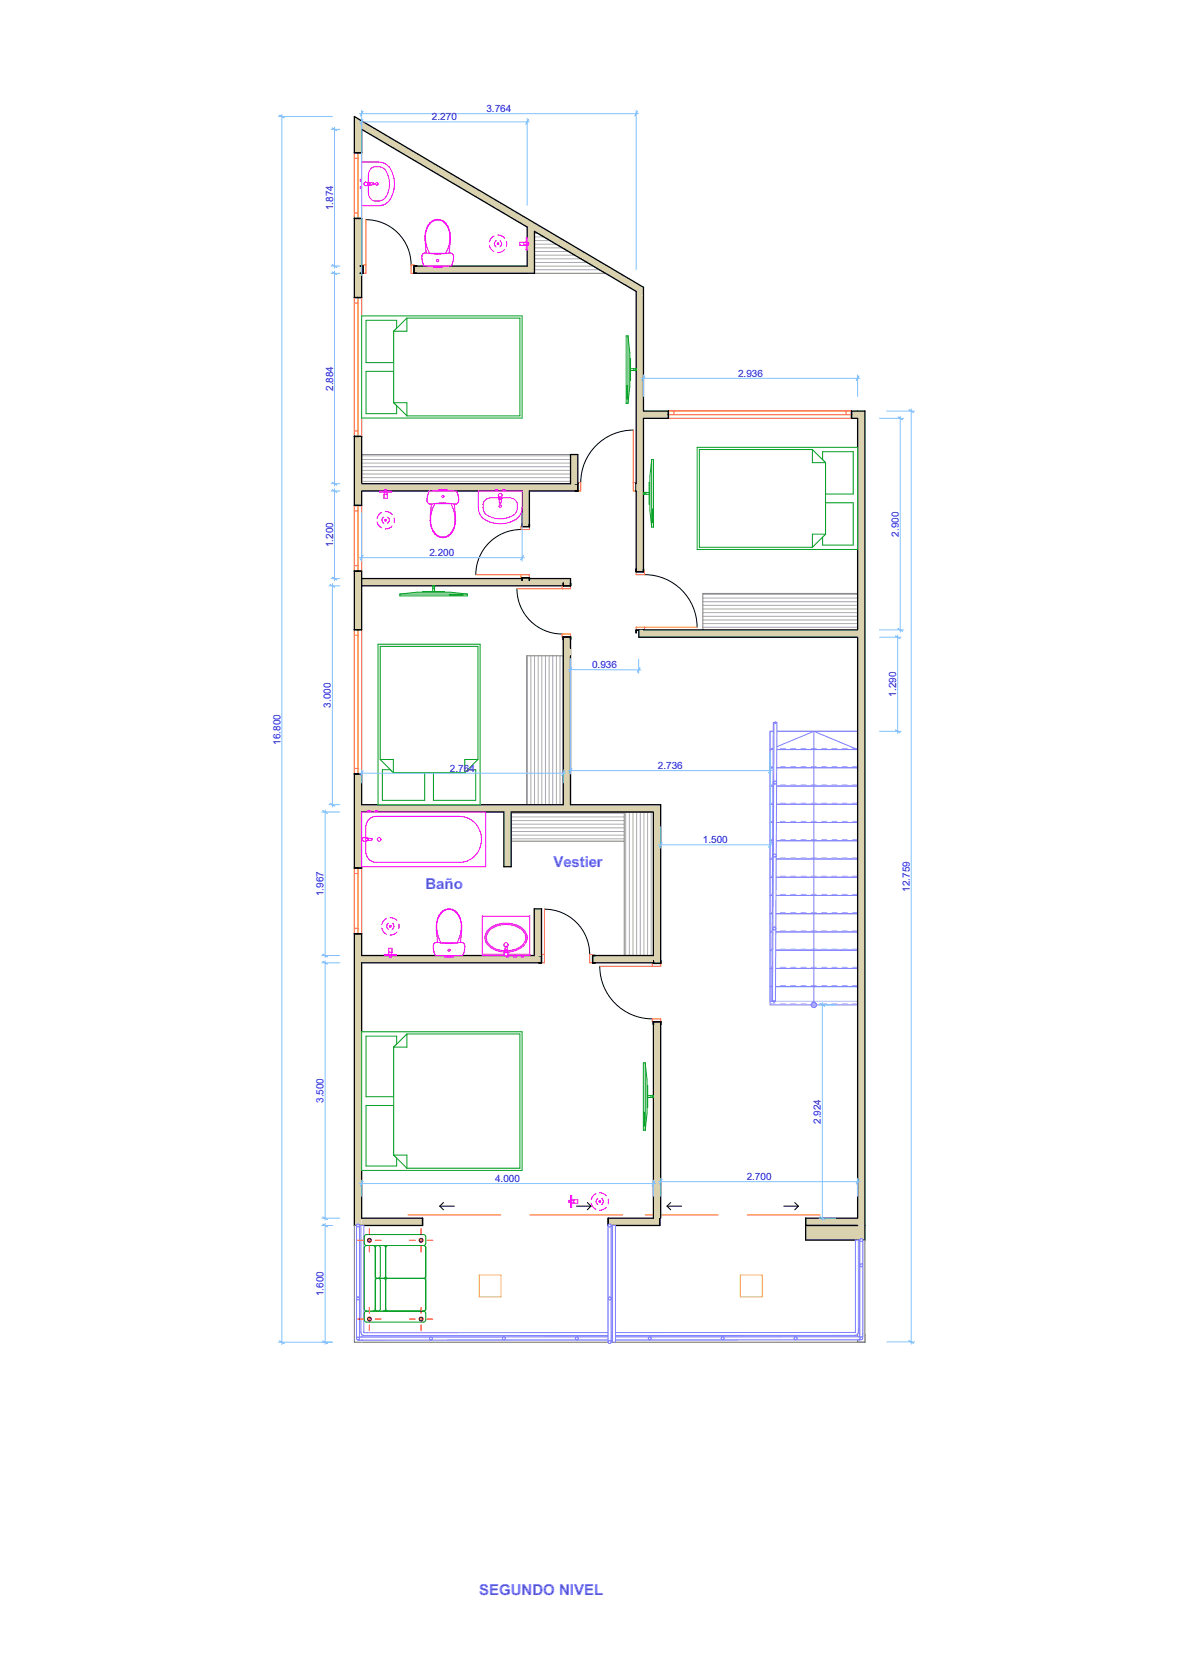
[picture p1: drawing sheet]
<svg xmlns="http://www.w3.org/2000/svg" width="707mm" height="1000mm" viewBox="0 0 707 1000" stroke-linecap="round" stroke-linejoin="round" font-family="sans-serif">
<defs><g id="words">
<g font-size="8.9" fill="#55f">
<text x="330" y="517">Vestier</text>
<text x="254" y="530">Baño</text>
<text x="286" y="951">SEGUNDO NIVEL</text>
</g>
<g font-size="6" fill="#00f">
<text x="257" y="72">2.270</text>
<text x="290" y="67">3.764</text>
<text x="199" y="125" transform="rotate(-90 199 125)">1.874</text>
<text x="440" y="225">2.936</text>
<text x="199" y="233" transform="rotate(-90 199 233)">2.884</text>
<text x="536" y="320" transform="rotate(-90 536 320)">2.900</text>
<text x="199" y="326" transform="rotate(-90 199 326)">1.200</text>
<text x="256" y="331">2.200</text>
<text x="353" y="398">0.936</text>
<text x="534" y="415" transform="rotate(-90 534 415)">1.290</text>
<text x="197" y="422" transform="rotate(-90 197 422)">3.000</text>
<text x="167" y="444" transform="rotate(-90 167 444)">16.800</text>
<text x="268" y="460">2.764</text>
<text x="392" y="458">2.736</text>
<text x="419" y="503">1.500</text>
<text x="542" y="531" transform="rotate(-90 542 531)">12.759</text>
<text x="193" y="534" transform="rotate(-90 193 534)">1.967</text>
<text x="193" y="657" transform="rotate(-90 193 657)">3.500</text>
<text x="489" y="670" transform="rotate(-90 489 670)">2.924</text>
<text x="295" y="704">4.000</text>
<text x="445" y="703">2.700</text>
<text x="193" y="773" transform="rotate(-90 193 773)">1.600</text>
</g>
</g></defs>
<!-- layer: Dibujo 2D - General -->
<path d="M419 359h92M419 356h92M419 354h92M419 374h92M419 372h92M419 369h92M419 367h92M419 365h92M419 363h92M419 361h92" fill="none" stroke="#aaa" stroke-width=".6"/>
<path d="M419 354h92v21h-92z" fill="none" stroke="#7f7f7f" stroke-width=".6"/>
<path d="M216 271h124v17h-124z" fill-rule="evenodd" fill="#fff"/>
<path d="M216 278h124M216 276h124M216 274h124M216 272h124M216 287h124M216 285h124M216 283h124M216 280h124" fill="none" stroke="#aaa" stroke-width=".6"/>
<path d="M216 271h124v17h-124z" fill="none" stroke="#7f7f7f" stroke-width=".6"/>
<path d="M314 391h22v89h-22z" fill-rule="evenodd" fill="#fff"/>
<path d="M314 391v89M316 391v89M319 391v89M321 391v89M323 391v89M325 391v89M327 391v89M330 391v89M332 391v89M334 391v89" fill="none" stroke="#aaa" stroke-width=".6"/>
<path d="M314 391h22v89h-22z" fill="none" stroke="#7f7f7f" stroke-width=".6"/>
<path d="M305 484h85v17h-85z" fill-rule="evenodd" fill="#fff"/>
<path d="M305 500h85M305 498h85M305 496h85M305 493h85M305 491h85M305 489h85M305 487h85M305 485h85" fill="none" stroke="#aaa" stroke-width=".6"/>
<path d="M305 484h85v17h-85z" fill="none" stroke="#7f7f7f" stroke-width=".6"/>
<path d="M372 484h18v85h-18z" fill-rule="evenodd" fill="#fff"/>
<path d="M373 484v85M375 484v85M377 484v85M380 484v85M382 484v85M384 484v85M386 484v85M388 484v85" fill="none" stroke="#aaa" stroke-width=".6"/>
<path d="M372 484h18v85h-18z" fill="none" stroke="#7f7f7f" stroke-width=".6"/>
<path d="M319 138l42 25h-42z" fill="#fff"/>
<path d="M319 139h2M319 159h35M319 156h31M319 154h27M319 152h24M319 150h20M319 148h16M319 146h13M319 143h9M319 141h5M319 161h38" fill="none" stroke="#aaa" stroke-width=".6"/>
<path d="M319 138l42 25h-42z" fill="none" stroke="#7f7f7f" stroke-width=".6"/>
<g fill="none" stroke="#aaf" stroke-width=".6">
<path d="M459 436h52v161h-52zM459 457h3M459 446h3M465 457h3M465 446h3M471 457h3M471 446h3M477 457h4M477 446h4M484 457h3M484 446h3M490 457h3"/>
<path d="M490 446h3M496 457h3M496 446h3M502 457h3M502 446h3M508 457h3M508 446h3M459 479h3M459 468h3M465 479h3M465 468h3M471 479h3"/>
<path d="M471 468h3M477 479h4M477 468h4M484 479h3M484 468h3M490 479h3M490 468h3M496 479h3M496 468h3M502 479h3M502 468h3M508 479h3"/>
<path d="M508 468h3M459 490h3M465 490h3M471 490h3M477 490h4M484 490h3M490 490h3M496 490h3M502 490h3M508 490h3M459 511h3M459 500h3"/>
<path d="M465 511h3M465 500h3M471 511h3M471 500h3M477 511h4M477 500h4M484 511h3M484 500h3M490 511h3M490 500h3M496 511h3M496 500h3"/>
<path d="M502 511h3M502 500h3M508 511h3M508 500h3M459 533h3M459 522h3M465 533h3M465 522h3M471 533h3M471 522h3M477 533h4M477 522h4"/>
<path d="M484 533h3M484 522h3M490 533h3M490 522h3M496 533h3M496 522h3M502 533h3M502 522h3M508 533h3M508 522h3M459 555h3M459 544h3"/>
<path d="M465 555h3M465 544h3M471 555h3M471 544h3M477 555h4M477 544h4M484 555h3M484 544h3M490 555h3M490 544h3M496 555h3M496 544h3"/>
<path d="M502 555h3M502 544h3M508 555h3M508 544h3M459 576h3M459 566h3M465 576h3M465 566h3M471 576h3M471 566h3M477 576h4M477 566h4"/>
<path d="M484 576h3M484 566h3M490 576h3M490 566h3M496 576h3M496 566h3M502 576h3M502 566h3M508 576h3M508 566h3M459 598h3M459 587h3"/>
<path d="M465 598h3M465 587h3M471 598h3M471 587h3M477 598h4M477 587h4M484 598h3M484 587h3M490 598h3M490 587h3M496 598h3M496 587h3"/>
<path d="M502 598h3M502 587h3M508 598h3M508 587h3"/>
</g>
<g fill="none" stroke="#8080ff" stroke-width=".6">
<path d="M459 436h52v163h-52zM485 436v163M459 458h52M459 447h52M459 479h52M459 468h52M459 490h52M459 512h52M459 501h52M459 534h52M459 523h52M459 555h52"/>
<path d="M459 545h52M459 577h52M459 566h52M459 588h52"/>
</g>
<circle cx="485" cy="599" r="1.6" fill="#aaf"/>
<circle cx="485" cy="599" r="1.6" fill="none" stroke="#8080ff" stroke-width=".6"/>
<path d="M459 447l26-11 26 11" fill="none" stroke="#8080ff" stroke-width=".6"/>
<path d="M461 431h1l-1 166h-1z" fill-rule="evenodd" fill="#fff"/>
<path d="M461 431h1l-1 166h-1z" fill="none" stroke="#8080ff" stroke-width=".6"/>
<path d="M462 431h1l-1 166h-1z" fill-rule="evenodd" fill="#fff"/>
<path d="M462 431h1l-1 166h-1z" fill="none" stroke="#8080ff" stroke-width=".6"/>
<path d="M461 431h2l-1 166h-1z" fill-rule="evenodd" fill="#fff"/>
<path d="M461 431h2l-1 166h-1z" fill="none" stroke="#8080ff" stroke-width=".6"/>
<circle cx="461" cy="597" r=".4" fill="#fff"/>
<circle cx="461" cy="597" r=".4" fill="none" stroke="#8080ff" stroke-width=".6"/>
<circle cx="462" cy="431" r=".4" fill="#fff"/>
<circle cx="462" cy="431" r=".4" fill="none" stroke="#8080ff" stroke-width=".6"/>
<circle cx="462" cy="553" r=".9" fill="#fff"/>
<circle cx="462" cy="553" r=".9" fill="none" stroke="#8080ff" stroke-width=".6"/>
<circle cx="462" cy="510" r=".9" fill="#fff"/>
<circle cx="462" cy="510" r=".9" fill="none" stroke="#8080ff" stroke-width=".6"/>
<circle cx="462" cy="466" r=".9" fill="#fff"/>
<circle cx="462" cy="466" r=".9" fill="none" stroke="#8080ff" stroke-width=".6"/>
<!-- layer: Estructura - Carga -->
<g fill="#dad1ae">
<path d="M216 726v4h-5z"/>
<path d="M211 69l5 3v5z"/>
<path d="M211 726h5l-5 4z"/>
<path d="M211 69l5 8-5-2z"/>
<path d="M211 75l5 2v14h-5z" fill-rule="evenodd"/>
<path d="M211 130h5v47h-5z" fill-rule="evenodd"/>
<path d="M211 340h5v35h-5z" fill-rule="evenodd"/>
<path d="M211 260h5v41h-5z" fill-rule="evenodd"/>
<path d="M211 556h5v170h-5z" fill-rule="evenodd"/>
<path d="M211 461h5v56h-5z" fill-rule="evenodd"/>
</g>
<g fill="#fff">
<path d="M211 375h5v86h-5z" fill-rule="evenodd"/>
<path d="M211 177h5v83h-5z" fill-rule="evenodd"/>
<path d="M211 301h5v39h-5z" fill-rule="evenodd"/>
<path d="M211 517h5v39h-5z" fill-rule="evenodd"/>
<path d="M211 91h5v39h-5z" fill-rule="evenodd"/>
</g>
<path d="M216 72l-5-3v22h5v-14M216 159v-29h-5v47h5v-14M216 288v-28h-5v41h5v-8M211 340h5v35h-5zM216 480v-19h-5v56h5v-33M216 569v-13h-5v174h5M216 574v152" fill="none" stroke="#000" stroke-width=".76"/>
<path d="M211 375v86M216 375v86" fill="none" stroke="#f60" stroke-width=".6"/>
<g fill="#fff">
<path d="M211 375h2v4h-2z" fill-rule="evenodd"/>
<path d="M211 458h2v3h-2z" fill-rule="evenodd"/>
<path d="M211 379h2v79h-2z" fill-rule="evenodd"/>
</g>
<path d="M211 177v83M216 177v83M211 379h2M211 375v86M213 375v86M211 458h2" fill="none" stroke="#f60" stroke-width=".6"/>
<path d="M211 375h5M211 461h5" fill="none" stroke="#000" stroke-width=".76"/>
<g fill="#fff">
<path d="M211 177h2v4h-2z" fill-rule="evenodd"/>
<path d="M211 257h2v3h-2z" fill-rule="evenodd"/>
<path d="M211 181h2v76h-2z" fill-rule="evenodd"/>
</g>
<path d="M211 177v83M213 177v83M211 181h2M211 257h2M211 301v39M216 301v39" fill="none" stroke="#f60" stroke-width=".6"/>
<path d="M211 177h5M211 260h5" fill="none" stroke="#000" stroke-width=".76"/>
<g fill="#fff">
<path d="M211 301h2v3h-2z" fill-rule="evenodd"/>
<path d="M211 337h2v3h-2z" fill-rule="evenodd"/>
<path d="M211 304h2v33h-2z" fill-rule="evenodd"/>
</g>
<path d="M211 304h2M211 301v39M213 301v39M211 337h2M211 517v39M216 517v39" fill="none" stroke="#f60" stroke-width=".6"/>
<path d="M211 301h5M211 340h5" fill="none" stroke="#000" stroke-width=".76"/>
<g fill="#fff">
<path d="M211 553h2v3h-2z" fill-rule="evenodd"/>
<path d="M211 517h2v4h-2z" fill-rule="evenodd"/>
<path d="M211 521h2v32h-2z" fill-rule="evenodd"/>
</g>
<path d="M211 91v39M216 91v39M211 517v39M213 517v39M211 521h2M211 553h2" fill="none" stroke="#f60" stroke-width=".6"/>
<path d="M211 517h5M211 556h5" fill="none" stroke="#000" stroke-width=".76"/>
<g fill="#fff">
<path d="M211 91h2v3h-2z" fill-rule="evenodd"/>
<path d="M211 127h2v3h-2z" fill-rule="evenodd"/>
<path d="M211 94h2v33h-2z" fill-rule="evenodd"/>
</g>
<path d="M211 94h2M211 91v39M213 91v39M211 127h2" fill="none" stroke="#f60" stroke-width=".6"/>
<path d="M211 91h5M211 130h5" fill="none" stroke="#000" stroke-width=".76"/>
<g fill="#dad1ae">
<path d="M379 174l5-3v5z"/>
<path d="M379 169l5 2-5 3z"/>
<path d="M216 72l163 97v5l-163-97z" fill-rule="evenodd"/>
</g>
<path d="M216 72l168 99v5M216 77l98 58M319 138l60 36" fill="none" stroke="#000" stroke-width=".76"/>
<g fill="#dad1ae">
<path d="M511 245h5l-5 4z"/>
<path d="M516 245v4h-5z"/>
<path d="M511 249h5v481h-5z" fill-rule="evenodd"/>
</g>
<path d="M511 245h5v485M511 249v126M511 380v346" fill="none" stroke="#000" stroke-width=".76"/>
<g fill="#dad1ae">
<path d="M216 726h36v4h-36z" fill-rule="evenodd"/>
<path d="M363 726h30v4h-30z" fill-rule="evenodd"/>
<path d="M480 726h31v4h-31z" fill-rule="evenodd"/>
</g>
<path d="M216 726h36v4h-36M390 726h-27v4h30v-4M511 726h-31v4h31" fill="none" stroke="#000" stroke-width=".76"/>
<path d="M262 719h9M262 719l2 2M264 717l-2 2M344 719h8M350 717l2 2M352 719l-2 2M398 719h8M398 719l2 2M400 717l-2 2M467 719h9M474 717l2 2M476 719l-2 2" fill="none" stroke="#000" stroke-width=".6"/>
<path d="M243 724h56M316 724h55M385 724h43M445 724h44" fill="none" stroke="#f60" stroke-width=".6"/>
<path d="M216 480h174v4h-174z" fill-rule="evenodd" fill="#dad1ae"/>
<path d="M216 480h120M340 480h50M216 484h84M305 484h85" fill="none" stroke="#000" stroke-width=".76"/>
<path d="M216 345h124v4h-124z" fill-rule="evenodd" fill="#dad1ae"/>
<path d="M311 345h-95v4h120M316 345h24v4" fill="none" stroke="#000" stroke-width=".76"/>
<g fill="#dad1ae">
<path d="M381 245h17v4h-17z" fill-rule="evenodd"/>
<path d="M508 245h3v4h-3z" fill-rule="evenodd"/>
</g>
<path d="M398 245h110v4h-110z" fill-rule="evenodd" fill="#fff"/>
<path d="M381 245h17v4h-17zM511 245h-3v4h3" fill="none" stroke="#000" stroke-width=".76"/>
<path d="M398 245h110M398 249h110" fill="none" stroke="#f60" stroke-width=".6"/>
<g fill="#fff">
<path d="M398 245h4v2h-4z" fill-rule="evenodd"/>
<path d="M504 245h4v2h-4z" fill-rule="evenodd"/>
<path d="M402 245h102v2h-102z" fill-rule="evenodd"/>
</g>
<path d="M398 247h110M398 245h110M402 245v2M504 245v2" fill="none" stroke="#f60" stroke-width=".6"/>
<path d="M398 245v4M508 245v4" fill="none" stroke="#000" stroke-width=".76"/>
<path d="M216 288h128v5h-128z" fill-rule="evenodd" fill="#dad1ae"/>
<path d="M216 288h124M216 293h95M343 288h1v5h-28M381 288h-2v5h2" fill="none" stroke="#000" stroke-width=".76"/>
<path d="M378 256a31 31 0 0 0-32 32" fill="none" stroke="#000" stroke-width=".6"/>
<g fill="#fff">
<path d="M344 288h2v5h-2z" fill-rule="evenodd"/>
<path d="M378 288h1v5h-1z" fill-rule="evenodd"/>
</g>
<path d="M378 256v37h1v-5h-1M344 288h2v5h-2z" fill="none" stroke="#f60" stroke-width=".6"/>
<path d="M343 288h1v5h-1M381 288h-2v5h2" fill="none" stroke="#000" stroke-width=".76"/>
<g fill="#dad1ae">
<path d="M311 293h5v21h-5z" fill-rule="evenodd"/>
<path d="M311 344h5v1h-5z" fill-rule="evenodd"/>
</g>
<path d="M311 293v21h5v-21M311 346v-2h5v2" fill="none" stroke="#000" stroke-width=".76"/>
<path d="M311 316a27 27 0 0 0-27 27" fill="none" stroke="#000" stroke-width=".6"/>
<g fill="#fff">
<path d="M311 314h5v2h-5z" fill-rule="evenodd"/>
<path d="M311 343h5v1h-5z" fill-rule="evenodd"/>
</g>
<path d="M311 314h5v2h-5zM284 343h32v1h-5v-1" fill="none" stroke="#f60" stroke-width=".6"/>
<path d="M311 312v2h5v-2M311 346v-2h5v2" fill="none" stroke="#000" stroke-width=".76"/>
<path d="M379 174l5 2v165h-5z" fill-rule="evenodd" fill="#dad1ae"/>
<path d="M379 174v114M384 176v69M384 249v92h-5v-48M379 377v-1h5v1" fill="none" stroke="#000" stroke-width=".76"/>
<path d="M384 342a31 31 0 0 1 32 32" fill="none" stroke="#000" stroke-width=".6"/>
<g fill="#fff">
<path d="M379 341h5v1h-5z" fill-rule="evenodd"/>
<path d="M379 374h5v2h-5z" fill-rule="evenodd"/>
</g>
<path d="M379 341h5v1h-5zM384 374v2h-5v-2h37" fill="none" stroke="#f60" stroke-width=".6"/>
<path d="M379 339v2h5v-2M379 377v-1h5v1M340 386v5" fill="none" stroke="#000" stroke-width=".76"/>
<path d="M340 271h4v17h-4z" fill-rule="evenodd" fill="#dad1ae"/>
<path d="M340 288v-17h4v17" fill="none" stroke="#000" stroke-width=".76"/>
<path d="M381 375h130v5h-130z" fill-rule="evenodd" fill="#dad1ae"/>
<path d="M381 375v5h130M384 375h127" fill="none" stroke="#000" stroke-width=".76"/>
<path d="M336 380h4v100h-4z" fill-rule="evenodd" fill="#dad1ae"/>
<path d="M336 348v1h4v-1M340 386v-6h-4v100M340 391v89" fill="none" stroke="#000" stroke-width=".76"/>
<path d="M308 351a27 27 0 0 0 27 27" fill="none" stroke="#000" stroke-width=".6"/>
<g fill="#fff">
<path d="M335 378h5v2h-5z" fill-rule="evenodd"/>
<path d="M335 349h5v2h-5z" fill-rule="evenodd"/>
</g>
<path d="M308 351h32v-2h-5v2M335 378h5v2h-5z" fill="none" stroke="#f60" stroke-width=".6"/>
<path d="M336 348v1h4v-1M336 381v-1h4v1" fill="none" stroke="#000" stroke-width=".76"/>
<g fill="#dad1ae">
<path d="M511 730h5v9z"/>
<path d="M511 730l5 9h-5z"/>
<path d="M480 730h31v9h-31z" fill-rule="evenodd"/>
</g>
<path d="M511 730h-31v9h36v-9" fill="none" stroke="#000" stroke-width=".76"/>
<g fill="#fff">
<path d="M216 796v4h-5z"/>
<path d="M211 796h5l-5 4z"/>
<path d="M211 730h5v66h-5z" fill-rule="evenodd"/>
</g>
<path d="M216 796v-66h-5v70h5" fill="none" stroke="#6a6a6a" stroke-width=".6"/>
<path d="M216 796h300v4h-300z" fill-rule="evenodd" fill="#fff"/>
<path d="M216 796h300v4h-300" fill="none" stroke="#6a6a6a" stroke-width=".6"/>
<path d="M511 739h5v61h-5z" fill-rule="evenodd" fill="#fff"/>
<path d="M511 739h5v61h-5z" fill="none" stroke="#6a6a6a" stroke-width=".6"/>
<g fill="#dad1ae">
<path d="M390 609h4v117h-4z" fill-rule="evenodd"/>
<path d="M390 480h4v94h-4z" fill-rule="evenodd"/>
</g>
<path d="M390 480h4v94h-4v-1M390 484v85M390 726v-117h4v117" fill="none" stroke="#000" stroke-width=".76"/>
<path d="M358 576a31 31 0 0 0 31 31" fill="none" stroke="#000" stroke-width=".6"/>
<g fill="#fff">
<path d="M389 607h5v2h-5z" fill-rule="evenodd"/>
<path d="M389 574h5v2h-5z" fill-rule="evenodd"/>
</g>
<path d="M358 576h36v-2h-5v2M389 607h5v2h-5z" fill="none" stroke="#f60" stroke-width=".6"/>
<path d="M390 573v1h4v-1M390 611v-2h4v2" fill="none" stroke="#000" stroke-width=".76"/>
<g fill="#dad1ae">
<path d="M216 569h107v5h-107z" fill-rule="evenodd"/>
<path d="M353 569h37v5h-37z" fill-rule="evenodd"/>
</g>
<path d="M216 569h102M321 569h2v5h-107M390 569h-37v5h37" fill="none" stroke="#000" stroke-width=".76"/>
<path d="M325 542a27 27 0 0 1 27 27" fill="none" stroke="#000" stroke-width=".6"/>
<g fill="#fff">
<path d="M352 569h1v5h-1z" fill-rule="evenodd"/>
<path d="M323 569h2v5h-2z" fill-rule="evenodd"/>
</g>
<path d="M325 542v32h-2v-5h2M352 569h1v5h-1z" fill="none" stroke="#f60" stroke-width=".6"/>
<path d="M321 569h2v5h-2M355 569h-2v5h2" fill="none" stroke="#000" stroke-width=".76"/>
<path d="M300 484h5v33h-5z" fill-rule="evenodd" fill="#dad1ae"/>
<path d="M300 484v33h5v-33" fill="none" stroke="#000" stroke-width=".76"/>
<path d="M318 542h5v27h-5z" fill-rule="evenodd" fill="#dad1ae"/>
<path d="M318 569v-27h5v27" fill="none" stroke="#000" stroke-width=".76"/>
<g fill="#dad1ae">
<path d="M314 159h5v4z"/>
<path d="M314 159l5 4h-5z"/>
<path d="M216 159v4z" fill-rule="evenodd"/>
<path d="M247 159h67v4h-67z" fill-rule="evenodd"/>
</g>
<path d="M215 159h1v4h-1M314 159h-67v4h72v-4" fill="none" stroke="#000" stroke-width=".76"/>
<path d="M218 131a27 27 0 0 1 27 27" fill="none" stroke="#000" stroke-width=".6"/>
<g fill="#fff">
<path d="M245 158h2v5h-2z" fill-rule="evenodd"/>
<path d="M216 158h2v5h-2z" fill-rule="evenodd"/>
</g>
<path d="M218 131v32h-2v-5h2M245 158h2v5h-2z" fill="none" stroke="#f60" stroke-width=".6"/>
<path d="M215 159h1v4h-1M248 159h-1v4h1" fill="none" stroke="#000" stroke-width=".76"/>
<path d="M314 135l5 3v21h-5z" fill-rule="evenodd" fill="#dad1ae"/>
<path d="M314 135v24M319 138v21" fill="none" stroke="#000" stroke-width=".76"/>
<path d="M215 730h2v64l-1 2-1-2z" fill-rule="evenodd" fill="#fff"/>
<path d="M217 794v-64h-2v64l1 2M217 794h.1" fill="none" stroke="#8080ff" stroke-width=".6"/>
<path d="M217 794h293h2l-2 2h-293z" fill-rule="evenodd" fill="#fff"/>
<path d="M217 794h.1M510 794h-293M510 794h.1M512 794l-2 2h-294" fill="none" stroke="#8080ff" stroke-width=".6"/>
<path d="M510 739h2v55h-2z" fill-rule="evenodd" fill="#fff"/>
<path d="M510 794v-55h2v55M510 794h.1M512 794h.1" fill="none" stroke="#8080ff" stroke-width=".6"/>
<path d="M213 730h1l1 67-1 1-1-1z" fill-rule="evenodd" fill="#fff"/>
<path d="M214 797v-67h-1v67l1 1M214 797h.1M214 797h1" fill="none" stroke="#8080ff" stroke-width=".6"/>
<path d="M215 797l298-1 1 1-2 1-298 1z" fill-rule="evenodd" fill="#fff"/>
<path d="M215 797h.1M512 797h-297M512 797h.1M513 797h-1M513 797h.1M513 796v1M514 797l-2 1h-298" fill="none" stroke="#8080ff" stroke-width=".6"/>
<path d="M513 739h1v58l-1-1z" fill-rule="evenodd" fill="#fff"/>
<path d="M513 796v-57h1v58M513 796h.1" fill="none" stroke="#8080ff" stroke-width=".6"/>
<path d="M213 730h1l1 67-1 1-1-1z" fill-rule="evenodd" fill="#fff"/>
<path d="M214 797v-67h-1v67l1 1M214 797h.1M214 797h1" fill="none" stroke="#8080ff" stroke-width=".6"/>
<path d="M215 797l298-1 1 1-2 1-298 1z" fill-rule="evenodd" fill="#fff"/>
<path d="M215 797h.1M512 797h-297M512 797h.1M513 797h-1M513 797h.1M513 796v1M514 797l-2 1h-298" fill="none" stroke="#8080ff" stroke-width=".6"/>
<path d="M513 739h1v58l-1-1z" fill-rule="evenodd" fill="#fff"/>
<path d="M513 796v-57h1v58M513 796h.1" fill="none" stroke="#8080ff" stroke-width=".6"/>
<circle cx="213" cy="730" r=".9" fill="#fff"/>
<circle cx="213" cy="730" r=".9" fill="none" stroke="#8080ff" stroke-width=".6"/>
<circle cx="213" cy="798" r=".9" fill="#fff"/>
<circle cx="213" cy="798" r=".9" fill="none" stroke="#8080ff" stroke-width=".6"/>
<circle cx="513" cy="798" r=".9" fill="#fff"/>
<circle cx="513" cy="798" r=".9" fill="none" stroke="#8080ff" stroke-width=".6"/>
<circle cx="513" cy="739" r=".9" fill="#fff"/>
<circle cx="513" cy="739" r=".9" fill="none" stroke="#8080ff" stroke-width=".6"/>
<circle cx="213" cy="774" r=".9" fill="#fff"/>
<circle cx="213" cy="774" r=".9" fill="none" stroke="#8080ff" stroke-width=".6"/>
<circle cx="257" cy="798" r=".9" fill="#fff"/>
<circle cx="257" cy="798" r=".9" fill="none" stroke="#8080ff" stroke-width=".6"/>
<circle cx="300" cy="798" r=".9" fill="#fff"/>
<circle cx="300" cy="798" r=".9" fill="none" stroke="#8080ff" stroke-width=".6"/>
<circle cx="344" cy="798" r=".9" fill="#fff"/>
<circle cx="344" cy="798" r=".9" fill="none" stroke="#8080ff" stroke-width=".6"/>
<circle cx="387" cy="798" r=".9" fill="#fff"/>
<circle cx="387" cy="798" r=".9" fill="none" stroke="#8080ff" stroke-width=".6"/>
<circle cx="431" cy="798" r=".9" fill="#fff"/>
<circle cx="431" cy="798" r=".9" fill="none" stroke="#8080ff" stroke-width=".6"/>
<circle cx="474" cy="798" r=".9" fill="#fff"/>
<circle cx="474" cy="798" r=".9" fill="none" stroke="#8080ff" stroke-width=".6"/>
<circle cx="513" cy="754" r=".9" fill="#fff"/>
<circle cx="513" cy="754" r=".9" fill="none" stroke="#8080ff" stroke-width=".6"/>
<path d="M365 730h2v70h-2z" fill-rule="evenodd" fill="#fff"/>
<path d="M365 730h2v70h-2z" fill="none" stroke="#8080ff" stroke-width=".6"/>
<path d="M363 730h1v70h-1z" fill-rule="evenodd" fill="#fff"/>
<path d="M363 730h1v70h-1z" fill="none" stroke="#8080ff" stroke-width=".6"/>
<path d="M363 730h1v70h-1z" fill-rule="evenodd" fill="#fff"/>
<path d="M363 730h1v70h-1z" fill="none" stroke="#8080ff" stroke-width=".6"/>
<circle cx="363" cy="730" r=".9" fill="#fff"/>
<circle cx="363" cy="730" r=".9" fill="none" stroke="#8080ff" stroke-width=".6"/>
<circle cx="363" cy="800" r=".9" fill="#fff"/>
<circle cx="363" cy="800" r=".9" fill="none" stroke="#8080ff" stroke-width=".6"/>
<circle cx="363" cy="774" r=".9" fill="#fff"/>
<circle cx="363" cy="774" r=".9" fill="none" stroke="#8080ff" stroke-width=".6"/>
<!-- layer: Interior - Mobiliario -->
<path d="M226 293h7h-2v4h-2v-4h-3z" fill-rule="evenodd" fill="#fff"/>
<path d="M226 293h7h-2v4h-2v-4h-3zM229 295h.1M231 295h.1" fill="none" stroke="#f0f" stroke-width=".6"/>
<path d="M229 292h1v1h-1z" fill-rule="evenodd" fill="#fff"/>
<path d="M229 292h1v1h-1z" fill="none" stroke="#f0f" stroke-width=".6"/>
<path d="M229 292h1v1h-1z" fill-rule="evenodd" fill="#fff"/>
<g fill="none" stroke="#f0f" stroke-width=".6">
<path d="M229 293h2M229 295h2M229 292h1v1h-1zM225 311h.1M225 309h.1M225 311l1 2 2 2M228 305l-2 2-1 2M229 308h-1a2.1 2.1 0 0 0 1 4M230 315h.1M230 305h2l2 2M230 305h.1M231 308a2.1 2.1 0 0 1 0 4"/>
<path d="M234 313l-2 2h-2M235 309v2"/>
<circle cx="230" cy="310" r=".5"/>
</g>
<path d="M225 384h61v96h-61z" fill-rule="evenodd" fill="#fff"/>
<path d="M225 384h61v96h-61z" fill="none" stroke="#029e21" stroke-width=".6"/>
<path d="M228 459h5l1 1h19v17h-25z" fill-rule="evenodd" fill="#fff"/>
<path d="M228 459h5l1 1h19v17h-25z" fill="none" stroke="#029e21" stroke-width=".6"/>
<path d="M258 460h19l2-1h5v18h-26z" fill-rule="evenodd" fill="#fff"/>
<path d="M258 460h19l2-1h5v18h-26z" fill="none" stroke="#029e21" stroke-width=".6"/>
<path d="M227 385h58v68l-8 7h-43l-7-7z" fill-rule="evenodd" fill="#fff"/>
<path d="M227 453v-68h58v68M227 453l7 7M227 453h7v7M285 453l-8 7M285 453h-8v7M234 460h43" fill="none" stroke="#029e21" stroke-width=".6"/>
<path d="M216 188h95v61h-95z" fill-rule="evenodd" fill="#fff"/>
<path d="M216 188h95v61h-95z" fill="none" stroke="#029e21" stroke-width=".6"/>
<path d="M218 191h18v5l-1 1v19h-17z" fill-rule="evenodd" fill="#fff"/>
<path d="M218 191h18v5l-1 1v19h-17z" fill="none" stroke="#029e21" stroke-width=".6"/>
<path d="M218 221h17v19l1 2v5h-18z" fill-rule="evenodd" fill="#fff"/>
<path d="M218 221h17v19l1 2v5h-18z" fill="none" stroke="#029e21" stroke-width=".6"/>
<path d="M235 197l8-7h67v58h-67l-8-8z" fill-rule="evenodd" fill="#fff"/>
<path d="M235 197v43M243 190h67v58h-67M243 190l-8 7M243 190v7h-8M235 240l8 8M235 240h8v8" fill="none" stroke="#029e21" stroke-width=".6"/>
<path d="M295 292h2v1h-2z" fill-rule="evenodd" fill="#fff"/>
<path d="M295 292h2v1h-2z" fill="none" stroke="#f0f" stroke-width=".6"/>
<path d="M300 292h1v1h-1z" fill-rule="evenodd" fill="#fff"/>
<path d="M300 292h1v1h-1z" fill="none" stroke="#f0f" stroke-width=".6"/>
<path d="M285 293h26v10a10 10 0 0 1-10 9 15 15 0 0 1-15-5l-1-4z" fill-rule="evenodd" fill="#fff"/>
<g fill="none" stroke="#f0f" stroke-width=".6">
<path d="M285 293h26v10a10 10 0 0 1-10 9 15 15 0 0 1-15-5l-1-4zM289 298l3-1h11a5 5 0 0 1 5 2 5 5 0 0 1 0 6 13 13 0 0 1-16 3 6 6 0 0 1-3-10z"/>
<circle cx="298" cy="302" r=".8"/>
</g>
<path d="M297 295l2-1v1l-1 5z" fill-rule="evenodd" fill="#fff"/>
<path d="M297 297l1 1 1-1M297 297v-2l1-1 1 1v2M297 297l1 3 1-3M298 296h1v1h-1z" fill="none" stroke="#f0f" stroke-width=".6"/>
<g fill="#fff">
<path d="M263 292l1 1z" fill-rule="evenodd"/>
<path d="M264 292v1z" fill-rule="evenodd"/>
<path d="M264 292v1z" fill-rule="evenodd"/>
<path d="M264 292l1 1z" fill-rule="evenodd"/>
<path d="M262 292v1z" fill-rule="evenodd"/>
<path d="M262 292h1v1h-1z" fill-rule="evenodd"/>
<path d="M265 292h1v1h-1z" fill-rule="evenodd"/>
<path d="M266 292v1z" fill-rule="evenodd"/>
</g>
<path d="M262 292h4v1h-4zM263 292v1M265 292v1" fill="none" stroke="#f0f" stroke-width=".6"/>
<path d="M258 293h12l2 15a12 12 0 0 1-6 12 8 8 0 0 1-9-8l-1-4z" fill-rule="evenodd" fill="#fff"/>
<path d="M258 293h12l2 15a12 12 0 0 1-6 12 8 8 0 0 1-9-8l-1-4zM259 300h10a15 15 0 0 1-2 19 7 7 0 0 1-10-6 19 19 0 0 1 2-13z" fill="none" stroke="#f0f" stroke-width=".6"/>
<path d="M256 293h16l1 2a3 3 0 0 1-2 5 41 41 0 0 0-15 0 4 4 0 0 1-1-6z" fill-rule="evenodd" fill="#fff"/>
<g fill="none" stroke="#f0f" stroke-width=".6">
<path d="M256 293h16l1 2a3 3 0 0 1-2 5 41 41 0 0 0-15 0 4 4 0 0 1-1-6z"/>
<circle cx="264" cy="296" r=".7"/>
</g>
<path d="M252 353h13h-13z" fill-rule="evenodd" fill="#fff"/>
<path d="M252 353h13h-13z" fill="none" stroke="#029e21" stroke-width=".6"/>
<path d="M258 350h1v3h-1z" fill-rule="evenodd" fill="#fff"/>
<path d="M258 350h1v3h-1z" fill="none" stroke="#029e21" stroke-width=".6"/>
<path d="M258 349h1v1h-1z" fill-rule="evenodd" fill="#fff"/>
<path d="M258 349h1v1h-1z" fill="none" stroke="#029e21" stroke-width=".6"/>
<path d="M238 354l10-1h21l10 1v1h-41z" fill-rule="evenodd" fill="#fff"/>
<path d="M238 354v1h41v-1M238 354l10-1h21l10 1M238 354h41M258 351l1-1v1M268 354l1 1zM270 354l3 1zM273 354l3 1z" fill="none" stroke="#029e21" stroke-width=".6"/>
<path d="M375 214h1v13h-1z" fill-rule="evenodd" fill="#fff"/>
<path d="M375 214h1v13h-1z" fill="none" stroke="#029e21" stroke-width=".6"/>
<path d="M376 220h3v1h-3z" fill-rule="evenodd" fill="#fff"/>
<path d="M376 220h3v1h-3z" fill="none" stroke="#029e21" stroke-width=".6"/>
<path d="M379 220v1z" fill-rule="evenodd" fill="#fff"/>
<path d="M379 220v1z" fill="none" stroke="#029e21" stroke-width=".6"/>
<path d="M373 200h1l1 10v20l-1 10h-1z" fill-rule="evenodd" fill="#fff"/>
<path d="M374 200h-1v40h1M374 200l1 10v20l-1 10M374 200v40M377 220h1l-1 1M374 230v1zM374 232v2zM374 235v3z" fill="none" stroke="#029e21" stroke-width=".6"/>
<path d="M387 287v14z" fill-rule="evenodd" fill="#fff"/>
<path d="M387 287v14z" fill="none" stroke="#029e21" stroke-width=".6"/>
<path d="M384 293h3v2h-3z" fill-rule="evenodd" fill="#fff"/>
<path d="M384 293h3v2h-3z" fill="none" stroke="#029e21" stroke-width=".6"/>
<path d="M384 293v2z" fill-rule="evenodd" fill="#fff"/>
<path d="M384 293v2z" fill="none" stroke="#029e21" stroke-width=".6"/>
<path d="M388 274h2v40h-2l-1-10v-20z" fill-rule="evenodd" fill="#fff"/>
<path d="M388 274h2v40h-2M388 274l-1 10v20l1 10M388 274v40M385 293v1v1M389 303v2zM389 305v3zM389 309v2z" fill="none" stroke="#029e21" stroke-width=".6"/>
<path d="M416 267h95v60h-95z" fill-rule="evenodd" fill="#fff"/>
<path d="M416 267h95v60h-95z" fill="none" stroke="#029e21" stroke-width=".6"/>
<path d="M492 300h17v25h-19v-5l2-2z" fill-rule="evenodd" fill="#fff"/>
<path d="M492 300h17v25h-19v-5l2-2z" fill="none" stroke="#029e21" stroke-width=".6"/>
<path d="M490 269h19v25h-17v-18l-2-2z" fill-rule="evenodd" fill="#fff"/>
<path d="M490 269h19v25h-17v-18l-2-2z" fill="none" stroke="#029e21" stroke-width=".6"/>
<path d="M417 268h67l8 8v42l-8 8h-67z" fill-rule="evenodd" fill="#fff"/>
<path d="M484 268h-67v58h67M484 268l8 8M484 268v8h8M492 276v42M492 318l-8 8M492 318h-8v8" fill="none" stroke="#029e21" stroke-width=".6"/>
<path d="M340 712h1v3h3v2h-3v3h-1z" fill-rule="evenodd" fill="#fff"/>
<path d="M340 712h1v3h3v2h-3v3h-1zM342 717h.1" fill="none" stroke="#f0f" stroke-width=".6"/>
<path d="M339 715h1v2h-1z" fill-rule="evenodd" fill="#fff"/>
<path d="M339 715h1v2h-1z" fill="none" stroke="#f0f" stroke-width=".6"/>
<path d="M339 715h1v2h-1z" fill-rule="evenodd" fill="#fff"/>
<g fill="none" stroke="#f0f" stroke-width=".6">
<path d="M339 715h1v2h-1zM341 715v2M342 715v2M352 717h.1M352 715h.1M352 717l1 2 2 2M355 711l-2 2-1 2M356 714a2.1 2.1 0 0 0 0 4M357 711h3l1 2M359 714a2.1 2.1 0 0 1 0 4M361 719l-1 2h-3M363 715v2"/>
<circle cx="358" cy="716" r=".5"/>
</g>
<path d="M216 615h95v83h-95z" fill-rule="evenodd" fill="#fff"/>
<path d="M216 615h95v83h-95z" fill="none" stroke="#029e21" stroke-width=".6"/>
<path d="M218 618h18v4l-1 2v30h-17z" fill-rule="evenodd" fill="#fff"/>
<path d="M218 618h18v4l-1 2v30h-17z" fill="none" stroke="#029e21" stroke-width=".6"/>
<path d="M218 659h17v29l1 2v5h-18z" fill-rule="evenodd" fill="#fff"/>
<path d="M218 659h17v29l1 2v5h-18z" fill="none" stroke="#029e21" stroke-width=".6"/>
<path d="M235 624l8-8h67v80h-67l-8-8z" fill-rule="evenodd" fill="#fff"/>
<path d="M243 616h67v80h-67M243 616l-8 8M243 616v8h-8M235 624v64M235 688l8 8M235 688h8v8" fill="none" stroke="#029e21" stroke-width=".6"/>
<!-- layer: Interior - Mobiliario  -->
<g fill="#fff">
<path d="M267 569v1z" fill-rule="evenodd"/>
<path d="M267 569h1v1h-1z" fill-rule="evenodd"/>
<path d="M268 569v1z" fill-rule="evenodd"/>
<path d="M268 569v1z" fill-rule="evenodd"/>
<path d="M265 569h1v1h-1z" fill-rule="evenodd"/>
<path d="M266 569h1v1h-1z" fill-rule="evenodd"/>
<path d="M268 569h1v1h-1z" fill-rule="evenodd"/>
<path d="M269 569h1v1h-1z" fill-rule="evenodd"/>
</g>
<path d="M265 569h5v1h-5zM267 569v1M268 569v1" fill="none" stroke="#f0f" stroke-width=".6"/>
<path d="M263 544a7 7 0 0 1 7-2 7 7 0 0 1 4 6l1 6-1 15h-12l-2-15a15 15 0 0 1 3-10z" fill-rule="evenodd" fill="#fff"/>
<path d="M263 544a7 7 0 0 1 7-2 7 7 0 0 1 4 6l1 6-1 15h-12l-2-15a15 15 0 0 1 3-10zM263 544a6 6 0 0 1 7-2 6 6 0 0 1 4 6 19 19 0 0 1-2 14h-9a16 16 0 0 1 0-18z" fill="none" stroke="#f0f" stroke-width=".6"/>
<path d="M259 562h2a41 41 0 0 0 14 0 4 4 0 0 1 1 6v1h-16l-1-2a4 4 0 0 1 0-5z" fill-rule="evenodd" fill="#fff"/>
<g fill="none" stroke="#f0f" stroke-width=".6">
<path d="M259 562h2a41 41 0 0 0 14 0 4 4 0 0 1 1 6v1h-16l-1-2a4 4 0 0 1 0-5z"/>
<circle cx="268" cy="566" r=".7"/>
</g>
<g fill="#fff">
<path d="M287 546h29v23h-29z" fill-rule="evenodd"/>
<path d="M302 569h1v1h-1z" fill-rule="evenodd"/>
</g>
<path d="M302 569h1v1h-1z" fill="none" stroke="#f0f" stroke-width=".6"/>
<path d="M311 569h1v1h-1z" fill-rule="evenodd" fill="#fff"/>
<path d="M311 569h1v1h-1z" fill="none" stroke="#f0f" stroke-width=".6"/>
<path d="M306 569h2v1h-2z" fill-rule="evenodd" fill="#fff"/>
<g fill="none" stroke="#f0f" stroke-width=".6">
<path d="M287 546h29v23h-29zM291 554a16 16 0 0 1 22 2 8 8 0 0 1-5 10 15 15 0 0 1-19-5v-3zM292 554a15 15 0 0 1 21 2 7 7 0 0 1-6 10 14 14 0 0 1-17-5v-3zM287 569h29M306 569v1h2v-1"/>
<circle cx="302" cy="563" r="1.3"/>
</g>
<path d="M301 564h1l1 5-1 1-1-1z" fill-rule="evenodd" fill="#fff"/>
<path d="M301 567l1-1v1M301 567v2l1 1 1-1-1-2M301 567l1-3v3M301 567h1v1h-1z" fill="none" stroke="#f0f" stroke-width=".6"/>
<!-- layer: Interior - Mobiliario -->
<path d="M386 647v13z" fill-rule="evenodd" fill="#fff"/>
<path d="M386 647v13z" fill="none" stroke="#029e21" stroke-width=".6"/>
<path d="M386 653h3v1h-3z" fill-rule="evenodd" fill="#fff"/>
<path d="M386 653h3v1h-3z" fill="none" stroke="#029e21" stroke-width=".6"/>
<path d="M389 653h1v1h-1z" fill-rule="evenodd" fill="#fff"/>
<path d="M389 653h1v1h-1z" fill="none" stroke="#029e21" stroke-width=".6"/>
<path d="M384 633h1l1 10v21l-1 10h-1z" fill-rule="evenodd" fill="#fff"/>
<path d="M385 633h-1v41h1M385 633l1 10v21l-1 10M385 633v41M388 653v1M384 663v1zM384 665v3zM384 668v3z" fill="none" stroke="#029e21" stroke-width=".6"/>
<path d="M219 483h2v1h-2z" fill-rule="evenodd" fill="#fff"/>
<path d="M219 483h2v1h-2z" fill="none" stroke="#f0f" stroke-width=".6"/>
<path d="M224 483h1v1h-1z" fill-rule="evenodd" fill="#fff"/>
<path d="M224 483h1v1h-1z" fill="none" stroke="#f0f" stroke-width=".6"/>
<path d="M216 484h74v33h-74z" fill-rule="evenodd" fill="#fff"/>
<path d="M216 484h74v33h-74z" fill="none" stroke="#f0f" stroke-width=".6"/>
<path d="M220 488l4-1h50a14 14 0 0 1 13 13 14 14 0 0 1-13 14h-50a6 6 0 0 1-6-7v-15z" fill-rule="evenodd" fill="#fff"/>
<g fill="none" stroke="#f0f" stroke-width=".6">
<path d="M220 488l4-1h50a14 14 0 0 1 13 13 14 14 0 0 1-13 14h-50a6 6 0 0 1-6-7v-15z"/>
<circle cx="226" cy="500" r="1.1"/>
</g>
<path d="M216 500l1-1 5 1-5 1h-1z" fill-rule="evenodd" fill="#fff"/>
<path d="M218 500h1v1h-1zM219 499l1 1-1 1M219 499h-2l-1 1 1 1h2M219 499l3 1-3 1" fill="none" stroke="#f0f" stroke-width=".6"/>
<g fill="#fff">
<path d="M230 742h22l2 1v37l-1 1h-23z" fill-rule="evenodd"/>
<path d="M218 743l12-1v39h-12h-1z" fill-rule="evenodd"/>
<path d="M218 782l34-1 2 1v5l-2 1h-34l-1-1z" fill-rule="evenodd"/>
<path d="M218 736h34l2 1v4l-2 1h-34l-1-1z" fill-rule="evenodd"/>
</g>
<g fill="none" stroke="#029e21" stroke-width=".6">
<path d="M218 742l-1 2v36l1 1M218 742l-1-1v-4l1-1h35l1 1v4l-2 1M218 742h34M222 742l2 2M224 744v36M225 742l-1 2M225 742l2 2v17l-2 1 2 1v17l-2 1M229 742l1 2 1-2M230 742v39M252 742l2 2v36l-2 1M224 761l1 1M225 762l-1 1"/>
<path d="M225 762h4M229 762l1 1 1-1M229 762l1-1 1 1M231 762h21M252 762l2 1M254 761l-2 1M218 781l-1 2v4l1 1h35l1-1v-4l-2-2M218 781h34M224 780l-2 1M224 780l1 1M229 781l1-1 1 1"/>
</g>
<path d="M232 565h2v4h2h-7h3z" fill-rule="evenodd" fill="#fff"/>
<path d="M232 565h2v4h2h-7h3zM232 567h.1M234 567h.1" fill="none" stroke="#f0f" stroke-width=".6"/>
<path d="M232 569h1v1h-1z" fill-rule="evenodd" fill="#fff"/>
<path d="M232 569h1v1h-1z" fill="none" stroke="#f0f" stroke-width=".6"/>
<path d="M232 569h1v1h-1z" fill-rule="evenodd" fill="#fff"/>
<g fill="none" stroke="#f0f" stroke-width=".6">
<path d="M228 553h.1M228 553l1 2 1 2M230 547l-1 2-1 2M232 550l-1 1a2.1 2.1 0 0 0 1 3M233 557h.1M233 547h2l2 2M233 547h.1M234 550v1a2.1 2.1 0 0 1 0 3M237 555l-2 2h-2M238 551v2M232 569h2M232 567h2"/>
<path d="M232 569h1v1h-1z"/>
<circle cx="233" cy="552" r=".5"/>
</g>
<path d="M310 144h4v-2v7v-3h-4z" fill-rule="evenodd" fill="#fff"/>
<path d="M310 144h4v-2v7v-3h-4zM312 144h.1M312 146h.1" fill="none" stroke="#f0f" stroke-width=".6"/>
<path d="M314 145h1v1h-1z" fill-rule="evenodd" fill="#fff"/>
<path d="M314 145h1v1h-1z" fill="none" stroke="#f0f" stroke-width=".6"/>
<path d="M314 145h1v1h-1z" fill-rule="evenodd" fill="#fff"/>
<g fill="none" stroke="#f0f" stroke-width=".6">
<path d="M292 146h.1M292 144h.1M292 146l1 3 2 1M295 141l-2 1-1 2M296 143l-1 1a2.1 2.1 0 0 0 1 3M297 151h.1M297 140l2 1 2 1M297 140h.1M298 143v1a2.1 2.1 0 0 1 0 3M301 149l-2 1-2 1M302 144v3M312 144v2"/>
<path d="M314 144v2M314 145h1v1h-1z"/>
<circle cx="297" cy="145" r=".5"/>
</g>
<path d="M215 111h1v1h-1z" fill-rule="evenodd" fill="#fff"/>
<path d="M215 111h1v1h-1z" fill="none" stroke="#f0f" stroke-width=".6"/>
<path d="M215 107h1v1h-1z" fill-rule="evenodd" fill="#fff"/>
<path d="M215 107h1v1h-1z" fill="none" stroke="#f0f" stroke-width=".6"/>
<path d="M216 97h10a10 10 0 0 1 9 10 15 15 0 0 1-5 15l-4 1h-10z" fill-rule="evenodd" fill="#fff"/>
<g fill="none" stroke="#f0f" stroke-width=".6">
<path d="M216 97h10a10 10 0 0 1 9 10 15 15 0 0 1-5 15l-4 1h-10zM221 101a7 7 0 0 1 7-1 7 7 0 0 1 4 6 12 12 0 0 1-4 13 5 5 0 0 1-8-4v-11z"/>
<circle cx="225" cy="110" r=".8"/>
</g>
<path d="M217 109h1l5 1-5 1-1-1z" fill-rule="evenodd" fill="#fff"/>
<path d="M219 109h1v1h-1zM220 109l1 1h-1M220 109h-2l-1 1 1 1 2-1M220 109l3 1h-3" fill="none" stroke="#f0f" stroke-width=".6"/>
<g fill="#fff">
<path d="M260 159h1h-1z" fill-rule="evenodd"/>
<path d="M261 159h1z" fill-rule="evenodd"/>
<path d="M258 159h1h-1z" fill-rule="evenodd"/>
<path d="M259 159h1h-1z" fill-rule="evenodd"/>
<path d="M262 159h1h-1z" fill-rule="evenodd"/>
</g>
<path d="M258 159h5h-5zM260 159h.1M262 159h.1" fill="none" stroke="#f0f" stroke-width=".6"/>
<path d="M256 133a7 7 0 0 1 7-2 7 7 0 0 1 5 6v6l-1 16h-12l-2-16a15 15 0 0 1 3-10z" fill-rule="evenodd" fill="#fff"/>
<path d="M256 133a7 7 0 0 1 7-2 7 7 0 0 1 5 6v6l-1 16h-12l-2-16a15 15 0 0 1 3-10zM257 133a6 6 0 0 1 6-1 6 6 0 0 1 5 5 19 19 0 0 1-2 14h-10a16 16 0 0 1 1-18z" fill="none" stroke="#f0f" stroke-width=".6"/>
<path d="M252 151h2a41 41 0 0 0 15 0 4 4 0 0 1 1 6l-1 2h-16l-1-3a4 4 0 0 1 0-5z" fill-rule="evenodd" fill="#fff"/>
<g fill="none" stroke="#f0f" stroke-width=".6">
<path d="M252 151h2a41 41 0 0 0 15 0 4 4 0 0 1 1 6l-1 2h-16l-1-3a4 4 0 0 1 0-5z"/>
<circle cx="261" cy="155" r=".7"/>
</g>
<!-- layer: Interior - Lmparas -->
<path d="M286 760h13v13h-13z" fill-rule="evenodd" fill="#fff"/>
<path d="M286 760h13v13h-13z" fill="none" stroke="#ffeb28" stroke-width=".6"/>
<path d="M441 760h13v13h-13z" fill-rule="evenodd" fill="#fff"/>
<path d="M441 760h13v13h-13z" fill="none" stroke="#ffeb28" stroke-width=".6"/>
<!-- layer: Cotas - General -->
<g fill="none" stroke="#80c2ff" stroke-width=".6">
<path d="M166 69h32M168 68v733M197 77h6M199 76v84M214 68h167M214 73h102M216 66v98M314 71v51M379 66v95M197 159h6M197 163h6M199 162v128"/>
<path d="M382 225h131M384 223v13M511 223v13M524 249h15M529 245h16M537 248v129M543 244v557M197 293h6M197 288h6M199 291v55M216 306v28M311 306v28"/>
<path d="M214 332h99M196 349h7M197 345h6M198 348v133M524 380h13M524 375h15M535 378v59M339 399h43M340 393v8M340 393v68M381 393v8M524 436h13"/>
<path d="M216 459v8M336 459v8M339 459h121M459 449v57M196 480h7M214 461h123M192 484h11M194 483v88M394 493v13M393 503h67M192 574h11M192 569h11"/>
<path d="M194 572v155M488 599h10M490 598v129M214 705h177M216 703v10M390 703v10M393 704h120M394 702v11M511 702v11M192 726h11M192 730h6M194 729v72"/>
<path d="M488 726h10M166 800h32M529 800h16"/>
</g>
<g fill="none" stroke="#40a5ff" stroke-width=".6">
<path d="M167 69l2 1M198 76l3 2M216 66l-1 3M216 71l-1 3M315 71l-2 3M380 66l-2 3M198 158l3 1M198 162l3 2M384 224l-1 3M512 224l-2 3M535 249l3 1M542 244l3 2"/>
<path d="M198 292l3 1M198 287l3 2M216 331l-1 3M312 331l-2 3M197 348l3 2M198 344l3 2M534 379l2 2M535 375l3 1M341 398l-2 2M382 398l-2 3M534 435l2 2M216 459l-1 3"/>
<path d="M337 459l-2 3M341 458l-2 3M460 458l-2 3M197 479l3 1M192 483l3 2M395 502l-2 3M460 502l-2 3M192 573l3 2M192 569l3 1M489 598l3 2M216 704l-1 3M390 704l-1 3"/>
<path d="M395 703l-2 3M512 703l-2 3M192 725l3 2M192 730l3 1M489 725l3 2M167 799l2 2M192 799l3 2M542 799l3 2"/>
</g>
<!-- layer: Estructura - Carga -->
<circle cx="220" cy="786" r="1.1" fill="#dad1ae"/>
<circle cx="220" cy="786" r="1.1" fill="none" stroke="#a80f02" stroke-width=".76"/>
<path d="M220 779v4M213 786h4M220 786h.1M220 790v3M224 786h3" fill="none" stroke="#f00" stroke-width=".6"/>
<circle cx="251" cy="786" r="1.1" fill="#dad1ae"/>
<circle cx="251" cy="786" r="1.1" fill="none" stroke="#a80f02" stroke-width=".76"/>
<path d="M251 779v4M244 786h4M251 786h.1M251 790v3M254 786h4" fill="none" stroke="#f00" stroke-width=".6"/>
<circle cx="220" cy="739" r="1.1" fill="#dad1ae"/>
<circle cx="220" cy="739" r="1.1" fill="none" stroke="#a80f02" stroke-width=".76"/>
<path d="M213 739h4M220 739h.1M220 732v4M224 739h3M220 743v3" fill="none" stroke="#f00" stroke-width=".6"/>
<circle cx="251" cy="739" r="1.1" fill="#dad1ae"/>
<circle cx="251" cy="739" r="1.1" fill="none" stroke="#a80f02" stroke-width=".76"/>
<path d="M244 739h4M251 739h.1M251 732v4M254 739h4M251 743v3" fill="none" stroke="#f00" stroke-width=".6"/>
<use href="#words"/>
</svg>
